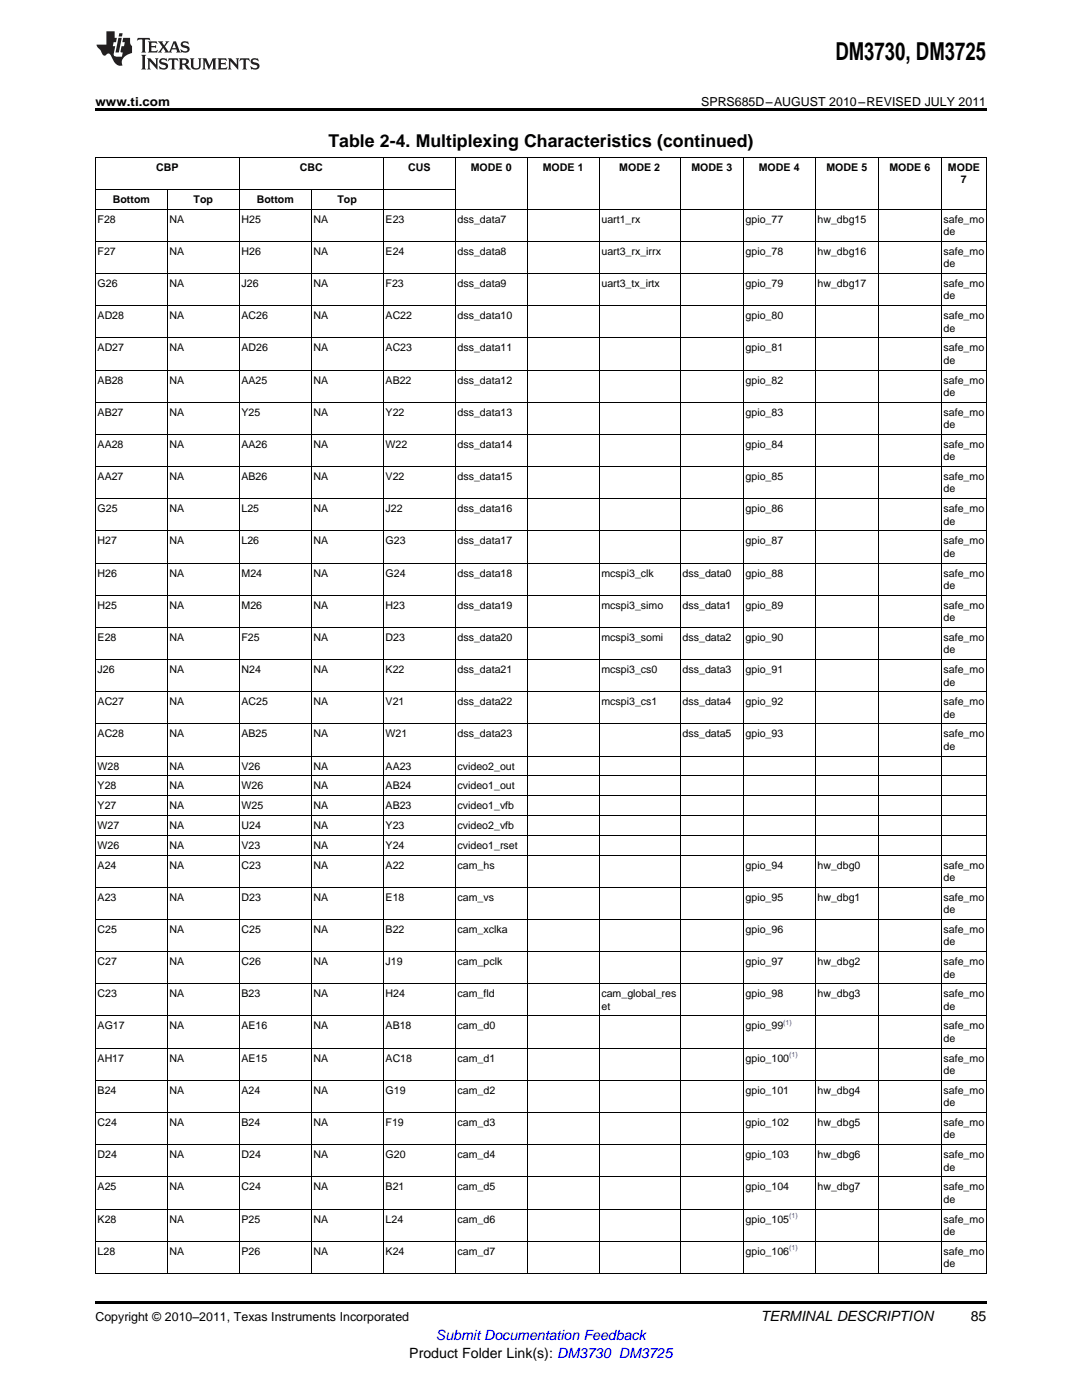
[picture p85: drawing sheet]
<svg xmlns="http://www.w3.org/2000/svg" width="216mm" height="279mm" viewBox="0 0 216 279" stroke-linecap="round" stroke-linejoin="round" font-family="sans-serif">
<defs><g id="words">
<text font-size="4.9" x="166.7" y="12">DM3730, DM3725</text>
<text font-size="3.5" x="65.5" y="29.3">Table 2-4. Multiplexing Characteristics (continued)</text>
<g font-size="2.8">
<text x="151.8" y="263.6">TERMINAL DESCRIPTION</text>
<text x="193.7" y="263.6">85</text>
<text x="81.7" y="270.9">Product Folder Link(s): DM3730 DM3725</text>
</g>
<text font-size="2.8" fill="#00f" x="87" y="267.4">Submit Documentation Feedback</text>
<g font-size="2.5">
<text x="19" y="21.1">www.ti.com</text>
<text x="139.9" y="21.1">SPRS685D–AUGUST 2010–REVISED JULY 2011</text>
<text x="19" y="263.6">Copyright © 2010–2011, Texas Instruments Incorporated</text>
</g>
<g font-size="2.1">
<text x="31.2" y="34.1">CBP</text>
<text x="59.8" y="34.1">CBC</text>
<text x="81.5" y="34.1">CUS</text>
<text x="93.9" y="34.1">MODE 0</text>
<text x="108.3" y="34.1">MODE 1</text>
<text x="123.6" y="34.1">MODE 2</text>
<text x="138" y="34.1">MODE 3</text>
<text x="151.4" y="34.1">MODE 4</text>
<text x="164.9" y="34.1">MODE 5</text>
<text x="177.5" y="34.1">MODE 6</text>
<text x="189.2" y="34.1">MODE</text>
<text x="22.5" y="40.5">Bottom</text>
<text x="38.6" y="40.5">Top</text>
<text x="51.2" y="40.5">Bottom</text>
<text x="67.3" y="40.5">Top</text>
<text x="191.7" y="36.5">7</text>
<text x="19.5" y="44.4">F28</text>
<text x="33.8" y="44.4">NA</text>
<text x="48.2" y="44.4">H25</text>
<text x="62.5" y="44.4">NA</text>
<text x="76.9" y="44.4">E23</text>
<text x="91.3" y="44.4">dss_data7</text>
<text x="120" y="44.4">uart1_rx</text>
<text x="148.8" y="44.4">gpio_77</text>
<text x="163.1" y="44.4">hw_dbg15</text>
<text x="188.3" y="44.4">safe_mo</text>
<text x="188.3" y="46.9">de</text>
<text x="19.5" y="50.9">F27</text>
<text x="33.8" y="50.9">NA</text>
<text x="48.2" y="50.9">H26</text>
<text x="62.5" y="50.9">NA</text>
<text x="76.9" y="50.9">E24</text>
<text x="91.3" y="50.9">dss_data8</text>
<text x="120" y="50.9">uart3_rx_irrx</text>
<text x="148.8" y="50.9">gpio_78</text>
<text x="163.1" y="50.9">hw_dbg16</text>
<text x="188.3" y="50.9">safe_mo</text>
<text x="188.3" y="53.3">de</text>
<text x="19.5" y="57.3">G26</text>
<text x="33.8" y="57.3">NA</text>
<text x="48.2" y="57.3">J26</text>
<text x="62.5" y="57.3">NA</text>
<text x="76.9" y="57.3">F23</text>
<text x="91.3" y="57.3">dss_data9</text>
<text x="120" y="57.3">uart3_tx_irtx</text>
<text x="148.8" y="57.3">gpio_79</text>
<text x="163.1" y="57.3">hw_dbg17</text>
<text x="188.3" y="57.3">safe_mo</text>
<text x="188.3" y="59.8">de</text>
<text x="19.5" y="63.7">AD28</text>
<text x="33.8" y="63.7">NA</text>
<text x="48.2" y="63.7">AC26</text>
<text x="62.5" y="63.7">NA</text>
<text x="76.9" y="63.7">AC22</text>
<text x="91.3" y="63.7">dss_data10</text>
<text x="148.8" y="63.7">gpio_80</text>
<text x="188.3" y="63.7">safe_mo</text>
<text x="19.5" y="70.1">AD27</text>
<text x="33.8" y="70.1">NA</text>
<text x="48.2" y="70.1">AD26</text>
<text x="62.5" y="70.1">NA</text>
<text x="76.9" y="70.1">AC23</text>
<text x="91.3" y="70.1">dss_data11</text>
<text x="148.8" y="70.1">gpio_81</text>
<text x="188.3" y="66.2">de</text>
<text x="188.3" y="70.1">safe_mo</text>
<text x="19.5" y="76.6">AB28</text>
<text x="33.8" y="76.6">NA</text>
<text x="48.2" y="76.6">AA25</text>
<text x="62.5" y="76.6">NA</text>
<text x="76.9" y="76.6">AB22</text>
<text x="91.3" y="76.6">dss_data12</text>
<text x="148.8" y="76.6">gpio_82</text>
<text x="188.3" y="72.6">de</text>
<text x="188.3" y="76.6">safe_mo</text>
<text x="19.5" y="83">AB27</text>
<text x="33.8" y="83">NA</text>
<text x="48.2" y="83">Y25</text>
<text x="62.5" y="83">NA</text>
<text x="76.9" y="83">Y22</text>
<text x="91.3" y="83">dss_data13</text>
<text x="148.8" y="83">gpio_83</text>
<text x="188.3" y="79">de</text>
<text x="188.3" y="83">safe_mo</text>
<text x="19.5" y="89.4">AA28</text>
<text x="33.8" y="89.4">NA</text>
<text x="48.2" y="89.4">AA26</text>
<text x="62.5" y="89.4">NA</text>
<text x="76.9" y="89.4">W22</text>
<text x="91.3" y="89.4">dss_data14</text>
<text x="148.8" y="89.4">gpio_84</text>
<text x="188.3" y="85.4">de</text>
<text x="188.3" y="89.4">safe_mo</text>
<text x="19.5" y="95.8">AA27</text>
<text x="33.8" y="95.8">NA</text>
<text x="48.2" y="95.8">AB26</text>
<text x="62.5" y="95.8">NA</text>
<text x="76.9" y="95.8">V22</text>
<text x="91.3" y="95.8">dss_data15</text>
<text x="148.8" y="95.8">gpio_85</text>
<text x="188.3" y="91.9">de</text>
<text x="188.3" y="95.8">safe_mo</text>
<text x="188.3" y="98.3">de</text>
<text x="19.5" y="102.2">G25</text>
<text x="33.8" y="102.2">NA</text>
<text x="48.2" y="102.2">L25</text>
<text x="62.5" y="102.2">NA</text>
<text x="76.9" y="102.2">J22</text>
<text x="91.3" y="102.2">dss_data16</text>
<text x="148.8" y="102.2">gpio_86</text>
<text x="188.3" y="102.2">safe_mo</text>
<text x="188.3" y="104.7">de</text>
<text x="19.5" y="108.7">H27</text>
<text x="33.8" y="108.7">NA</text>
<text x="48.2" y="108.7">L26</text>
<text x="62.5" y="108.7">NA</text>
<text x="76.9" y="108.7">G23</text>
<text x="91.3" y="108.7">dss_data17</text>
<text x="148.8" y="108.7">gpio_87</text>
<text x="188.3" y="108.7">safe_mo</text>
<text x="188.3" y="111.1">de</text>
<text x="19.5" y="115.1">H26</text>
<text x="33.8" y="115.1">NA</text>
<text x="48.2" y="115.1">M24</text>
<text x="62.5" y="115.1">NA</text>
<text x="76.9" y="115.1">G24</text>
<text x="91.3" y="115.1">dss_data18</text>
<text x="120" y="115.1">mcspi3_clk</text>
<text x="136.2" y="115.1">dss_data0</text>
<text x="148.8" y="115.1">gpio_88</text>
<text x="188.3" y="115.1">safe_mo</text>
<text x="188.3" y="117.5">de</text>
<text x="19.5" y="121.5">H25</text>
<text x="33.8" y="121.5">NA</text>
<text x="48.2" y="121.5">M26</text>
<text x="62.5" y="121.5">NA</text>
<text x="76.9" y="121.5">H23</text>
<text x="91.3" y="121.5">dss_data19</text>
<text x="120" y="121.5">mcspi3_simo</text>
<text x="136.2" y="121.5">dss_data1</text>
<text x="148.8" y="121.5">gpio_89</text>
<text x="188.3" y="121.5">safe_mo</text>
<text x="188.3" y="124">de</text>
<text x="19.5" y="127.9">E28</text>
<text x="33.8" y="127.9">NA</text>
<text x="48.2" y="127.9">F25</text>
<text x="62.5" y="127.9">NA</text>
<text x="76.9" y="127.9">D23</text>
<text x="91.3" y="127.9">dss_data20</text>
<text x="120" y="127.9">mcspi3_somi</text>
<text x="136.2" y="127.9">dss_data2</text>
<text x="148.8" y="127.9">gpio_90</text>
<text x="188.3" y="127.9">safe_mo</text>
<text x="188.3" y="130.4">de</text>
<text x="19.5" y="134.3">J26</text>
<text x="33.8" y="134.3">NA</text>
<text x="48.2" y="134.3">N24</text>
<text x="62.5" y="134.3">NA</text>
<text x="76.9" y="134.3">K22</text>
<text x="91.3" y="134.3">dss_data21</text>
<text x="120" y="134.3">mcspi3_cs0</text>
<text x="136.2" y="134.3">dss_data3</text>
<text x="148.8" y="134.3">gpio_91</text>
<text x="188.3" y="134.3">safe_mo</text>
<text x="188.3" y="136.8">de</text>
<text x="19.5" y="140.8">AC27</text>
<text x="33.8" y="140.8">NA</text>
<text x="48.2" y="140.8">AC25</text>
<text x="62.5" y="140.8">NA</text>
<text x="76.9" y="140.8">V21</text>
<text x="91.3" y="140.8">dss_data22</text>
<text x="120" y="140.8">mcspi3_cs1</text>
<text x="136.2" y="140.8">dss_data4</text>
<text x="148.8" y="140.8">gpio_92</text>
<text x="188.3" y="140.8">safe_mo</text>
<text x="188.3" y="143.2">de</text>
<text x="19.5" y="147.2">AC28</text>
<text x="33.8" y="147.2">NA</text>
<text x="48.2" y="147.2">AB25</text>
<text x="62.5" y="147.2">NA</text>
<text x="76.9" y="147.2">W21</text>
<text x="91.3" y="147.2">dss_data23</text>
<text x="136.2" y="147.2">dss_data5</text>
<text x="148.8" y="147.2">gpio_93</text>
<text x="188.3" y="147.2">safe_mo</text>
<text x="188.3" y="149.6">de</text>
<text x="19.5" y="153.6">W28</text>
<text x="33.8" y="153.6">NA</text>
<text x="48.2" y="153.6">V26</text>
<text x="62.5" y="153.6">NA</text>
<text x="76.9" y="153.6">AA23</text>
<text x="91.3" y="153.6">cvideo2_out</text>
<text x="19.5" y="157.6">Y28</text>
<text x="19.5" y="161.5">Y27</text>
<text x="33.8" y="157.6">NA</text>
<text x="33.8" y="161.5">NA</text>
<text x="48.2" y="157.6">W26</text>
<text x="48.2" y="161.5">W25</text>
<text x="62.5" y="157.6">NA</text>
<text x="62.5" y="161.5">NA</text>
<text x="76.9" y="157.6">AB24</text>
<text x="76.9" y="161.5">AB23</text>
<text x="91.3" y="157.6">cvideo1_out</text>
<text x="91.3" y="161.5">cvideo1_vfb</text>
<text x="19.5" y="165.5">W27</text>
<text x="33.8" y="165.5">NA</text>
<text x="48.2" y="165.5">U24</text>
<text x="62.5" y="165.5">NA</text>
<text x="76.9" y="165.5">Y23</text>
<text x="91.3" y="165.5">cvideo2_vfb</text>
<text x="19.5" y="169.4">W26</text>
<text x="19.5" y="173.4">A24</text>
<text x="33.8" y="169.4">NA</text>
<text x="33.8" y="173.4">NA</text>
<text x="48.2" y="169.4">V23</text>
<text x="48.2" y="173.4">C23</text>
<text x="62.5" y="169.4">NA</text>
<text x="62.5" y="173.4">NA</text>
<text x="76.9" y="169.4">Y24</text>
<text x="76.9" y="173.4">A22</text>
<text x="91.3" y="169.4">cvideo1_rset</text>
<text x="91.3" y="173.4">cam_hs</text>
<text x="148.8" y="173.4">gpio_94</text>
<text x="163.1" y="173.4">hw_dbg0</text>
<text x="188.3" y="173.4">safe_mo</text>
<text x="19.5" y="179.8">A23</text>
<text x="33.8" y="179.8">NA</text>
<text x="48.2" y="179.8">D23</text>
<text x="62.5" y="179.8">NA</text>
<text x="76.9" y="179.8">E18</text>
<text x="91.3" y="179.8">cam_vs</text>
<text x="148.8" y="179.8">gpio_95</text>
<text x="163.1" y="179.8">hw_dbg1</text>
<text x="188.3" y="175.8">de</text>
<text x="188.3" y="179.8">safe_mo</text>
<text x="188.3" y="182.2">de</text>
<text x="19.5" y="186.2">C25</text>
<text x="33.8" y="186.2">NA</text>
<text x="48.2" y="186.2">C25</text>
<text x="62.5" y="186.2">NA</text>
<text x="76.9" y="186.2">B22</text>
<text x="91.3" y="186.2">cam_xclka</text>
<text x="148.8" y="186.2">gpio_96</text>
<text x="188.3" y="186.2">safe_mo</text>
<text x="188.3" y="188.7">de</text>
<text x="19.5" y="192.6">C27</text>
<text x="33.8" y="192.6">NA</text>
<text x="48.2" y="192.6">C26</text>
<text x="62.5" y="192.6">NA</text>
<text x="76.9" y="192.6">J19</text>
<text x="91.3" y="192.6">cam_pclk</text>
<text x="148.8" y="192.6">gpio_97</text>
<text x="163.1" y="192.6">hw_dbg2</text>
<text x="188.3" y="192.6">safe_mo</text>
<text x="188.3" y="195.1">de</text>
<text x="19.5" y="199">C23</text>
<text x="33.8" y="199">NA</text>
<text x="48.2" y="199">B23</text>
<text x="62.5" y="199">NA</text>
<text x="76.9" y="199">H24</text>
<text x="91.3" y="199">cam_fld</text>
<text x="120" y="199">cam_global_res</text>
<text x="120" y="201.5">et</text>
<text x="148.8" y="199">gpio_98</text>
<text x="163.1" y="199">hw_dbg3</text>
<text x="188.3" y="199">safe_mo</text>
<text x="188.3" y="201.5">de</text>
<text x="19.5" y="205.5">AG17</text>
<text x="33.8" y="205.5">NA</text>
<text x="48.2" y="205.5">AE16</text>
<text x="62.5" y="205.5">NA</text>
<text x="76.9" y="205.5">AB18</text>
<text x="91.3" y="205.5">cam_d0</text>
<text x="148.8" y="205.5">gpio_99</text>
<text x="188.3" y="205.5">safe_mo</text>
<text x="188.3" y="207.9">de</text>
<text x="19.5" y="211.9">AH17</text>
<text x="33.8" y="211.9">NA</text>
<text x="48.2" y="211.9">AE15</text>
<text x="62.5" y="211.9">NA</text>
<text x="76.9" y="211.9">AC18</text>
<text x="91.3" y="211.9">cam_d1</text>
<text x="148.8" y="211.9">gpio_100</text>
<text x="188.3" y="211.9">safe_mo</text>
<text x="188.3" y="214.3">de</text>
<text x="19.5" y="218.3">B24</text>
<text x="33.8" y="218.3">NA</text>
<text x="48.2" y="218.3">A24</text>
<text x="62.5" y="218.3">NA</text>
<text x="76.9" y="218.3">G19</text>
<text x="91.3" y="218.3">cam_d2</text>
<text x="148.8" y="218.3">gpio_101</text>
<text x="163.1" y="218.3">hw_dbg4</text>
<text x="188.3" y="218.3">safe_mo</text>
<text x="188.3" y="220.8">de</text>
<text x="19.5" y="224.7">C24</text>
<text x="33.8" y="224.7">NA</text>
<text x="48.2" y="224.7">B24</text>
<text x="62.5" y="224.7">NA</text>
<text x="76.9" y="224.7">F19</text>
<text x="91.3" y="224.7">cam_d3</text>
<text x="148.8" y="224.7">gpio_102</text>
<text x="163.1" y="224.7">hw_dbg5</text>
<text x="188.3" y="224.7">safe_mo</text>
<text x="188.3" y="227.2">de</text>
<text x="19.5" y="231.1">D24</text>
<text x="33.8" y="231.1">NA</text>
<text x="48.2" y="231.1">D24</text>
<text x="62.5" y="231.1">NA</text>
<text x="76.9" y="231.1">G20</text>
<text x="91.3" y="231.1">cam_d4</text>
<text x="148.8" y="231.1">gpio_103</text>
<text x="163.1" y="231.1">hw_dbg6</text>
<text x="188.3" y="231.1">safe_mo</text>
<text x="188.3" y="233.6">de</text>
<text x="19.5" y="237.6">A25</text>
<text x="33.8" y="237.6">NA</text>
<text x="48.2" y="237.6">C24</text>
<text x="62.5" y="237.6">NA</text>
<text x="76.9" y="237.6">B21</text>
<text x="91.3" y="237.6">cam_d5</text>
<text x="148.8" y="237.6">gpio_104</text>
<text x="163.1" y="237.6">hw_dbg7</text>
<text x="188.3" y="237.6">safe_mo</text>
<text x="19.5" y="244">K28</text>
<text x="33.8" y="244">NA</text>
<text x="48.2" y="244">P25</text>
<text x="62.5" y="244">NA</text>
<text x="76.9" y="244">L24</text>
<text x="91.3" y="244">cam_d6</text>
<text x="148.8" y="244">gpio_105</text>
<text x="188.3" y="240">de</text>
<text x="188.3" y="244">safe_mo</text>
<text x="19.5" y="250.4">L28</text>
<text x="33.8" y="250.4">NA</text>
<text x="48.2" y="250.4">P26</text>
<text x="62.5" y="250.4">NA</text>
<text x="76.9" y="250.4">K24</text>
<text x="91.3" y="250.4">cam_d7</text>
<text x="148.8" y="250.4">gpio_106</text>
<text x="188.3" y="246.5">de</text>
<text x="188.3" y="250.4">safe_mo</text>
<text x="188.3" y="252.9">de</text>
</g>
<g font-size="1.4" fill="#00f">
<text x="156.3" y="204.6">(1)</text>
<text x="157.5" y="211">(1)</text>
<text x="157.5" y="243.1">(1)</text>
<text x="157.5" y="249.6">(1)</text>
</g>
</g></defs>
<g fill="#231f20">
<path d="M27.5 7.6l-.1 .5 .4-.2h.6v.1v2.1l-.2 .4h1l-.3-.4v-2.1l.1-.1h.5l.5 .2-.2-.5zM29.5 8.3l.2 .3v1.5l-.2 .4h1.8l.2-.6a1.04 1.04 0 0 1-1.3 .2v-.7h.6l.3 .2v-.6l-.3 .2h-.6v-.6l.8-.1 .4 .3-.2-.5zM31.5 8.3l.9 1.1-.9 1.1h.8l-.2-.2 .5-.7 .4 .7-.2 .2h1.5l-.1-.2 .1-.4h.9l.1 .4-.2 .2h1l-.3-.3-.7-1.9h-.5l-.9 2-.8-1 .9-1h-.8l.1 .3-.3 .5-.4-.6 .2-.2zM34.7 8.6l.4 1h-.7zM36.3 8.4a.63 .63 0 0 0-.2 .7 .63 .63 0 0 0 .6 .4l.6 .2 .1 .2a.75 .75 0 0 1-.7 .4 .75 .75 0 0 1-.6-.5l.1 .7 .1-.1a1.11 1.11 0 0 0 1.5-.6 1.13 1.13 0 0 0-1.2-.8l-.1-.4a1.04 1.04 0 0 1 1.2 .2l-.2-.5-.1 .1-.5-.2zM28.2 10.9l.2 .4v2.2l-.2 .4h1l-.3-.4v-2.2l.3-.4zM29.3 11.6l.3 .4v1.5l-.3 .4h.8l-.2-.4v-1.3l1.5 1.7v-1.9l.2-.4h-.7l.2 .4v.9l-1.1-1.3zM32 11.8a.62 .62 0 0 0-.2 .7 .62 .62 0 0 0 .6 .4l.6 .1 .1 .3a.76 .76 0 0 1-.7 .3 .76 .76 0 0 1-.6-.4l.1 .7 .1-.1a1.11 1.11 0 0 0 1.5-.6 1.13 1.13 0 0 0-1.2-.8l-.1-.4a1.04 1.04 0 0 1 1.2 .2l-.2-.6-.1 .1-.5-.1zM33.7 11.6l-.2 .6a.61 .61 0 0 1 .8-.3v1.6l-.2 .4h.9l-.2-.4v-1.6a.63 .63 0 0 1 .8 .3l-.2-.6zM35.6 11.6l.3 .4v1.5l-.3 .4h1l-.2-.2v-.8l.5 .2a.76 .76 0 0 0 1.2 .7l-1-1a.58 .58 0 0 0 .6-.5 .58 .58 0 0 0-.5-.6zM36.4 11.9h.1a.45 .45 0 0 1 .5 .1 .45 .45 0 0 1 .1 .5l-.7 .2zM37.9 11.6l.2 .2a2.17 2.17 0 0 0 .3 1.9 .99 .99 0 0 0 1.6-.6v-1.1l.2-.4h-.7l.2 .2a1.92 1.92 0 0 1-.2 1.8 .6 .6 0 0 1-.9-.5v-1.1l.2-.4zM40.4 11.6l.2 .4v1.5l-.2 .4h.7l-.2-.4v-1.4l.8 1.8 .8-1.8v1.4l-.2 .4h.9l-.2-.4v-1.5l.2-.4h-.8l-.6 1.5-.6-1.5zM43.4 11.6l.2 .4v1.5l-.2 .4h1.8l.2-.6a1.04 1.04 0 0 1-1.3 .1v-.6h.5l.4 .2v-.6l-.4 .2h-.5v-.7h.8l.3 .3-.1-.6zM45.5 11.6l.2 .4v1.5l-.2 .4h.7l-.2-.4v-1.3l1.5 1.7v-1.9l.2-.4h-.7l.2 .4v.9l-1.1-1.3zM47.9 11.6l-.1 .6a.61 .61 0 0 1 .8-.3v1.6l-.3 .4h1l-.3-.4 .1-1.6a.63 .63 0 0 1 .7 .3l-.1-.6zM50.2 11.8a.62 .62 0 0 0-.2 .7 .62 .62 0 0 0 .6 .4l.6 .1 .2 .3a.76 .76 0 0 1-.8 .3 .76 .76 0 0 1-.6-.4l.1 .7 .2-.1a1.11 1.11 0 0 0 1.5-.6 1.13 1.13 0 0 0-1.3-.8l-.1-.4a1.04 1.04 0 0 1 1.2 .2l-.1-.6-.2 .1-.5-.1z"/>
<path d="M21.2 6.3v2.6h-1.9l.1 .4 .7 .9a.91 .91 0 0 0 1 .8 .56 .56 0 0 1 .5-.3 .56 .56 0 0 1 .5 .3l.4 .8a1.53 1.53 0 0 0 1.9 1.2 1.54 1.54 0 0 1 1-2.1l.9-.3v-1.4a1.52 1.52 0 0 1-.3-1.6h-1.4l-.2 .8h.5l-.2 .8h-.4l-.2 1v.2l.4 .1-.2 .8a1.93 1.93 0 0 1-1.6-.3l.3-1.8h-.5l.2-.8h.4l.2-.8h-.4v-1.3zM23.6 7.6l-.6 2.9h.7l.6-2.9zM23.8 6.6l-.1 .7h.6l.2-.7z"/>
</g>
<path d="M19 21.6h177.8v.6h-177.8zM19 259.7h177.8v.5h-177.8z" fill="#000"/>
<g fill="none" stroke="#000" stroke-width=".2">
<path d="M19 37.8h71.9M33.4 37.8v216.3M47.7 31.4v222.7M62.1 37.8v216.3M76.5 31.4v222.7M90.9 31.4v222.7M105.2 31.4v222.7M119.6 31.4v222.7M135.8 31.4v222.7M148.3 31.4v222.7M162.7 31.4v222.7M175.3 31.4v222.7"/>
<path d="M187.8 31.4v222.7M19 54.6h177.8M19 48.2h177.8M19 41.8h177.8M19 73.9h177.8M19 67.4h177.8M19 61h177.8M19 99.5h177.8M19 93.1h177.8M19 86.7h177.8M19 80.3h177.8M19 118.8h177.8"/>
<path d="M19 112.4h177.8M19 106h177.8M19 138.1h177.8M19 131.6h177.8M19 125.2h177.8M19 158.8h177.8M19 154.9h177.8M19 150.9h177.8M19 144.5h177.8M19 177.1h177.8M19 170.7h177.8M19 166.7h177.8"/>
<path d="M19 162.8h177.8M19 196.3h177.8M19 189.9h177.8M19 183.5h177.8M19 215.6h177.8M19 209.2h177.8M19 202.8h177.8M19 234.9h177.8M19 228.4h177.8M19 222h177.8M19 254.1h177.8M19 247.7h177.8"/>
<path d="M19 241.3h177.8M19.1 254.1l-.1-222.7h177.8v222.7"/>
</g>
<use href="#words"/>
</svg>
